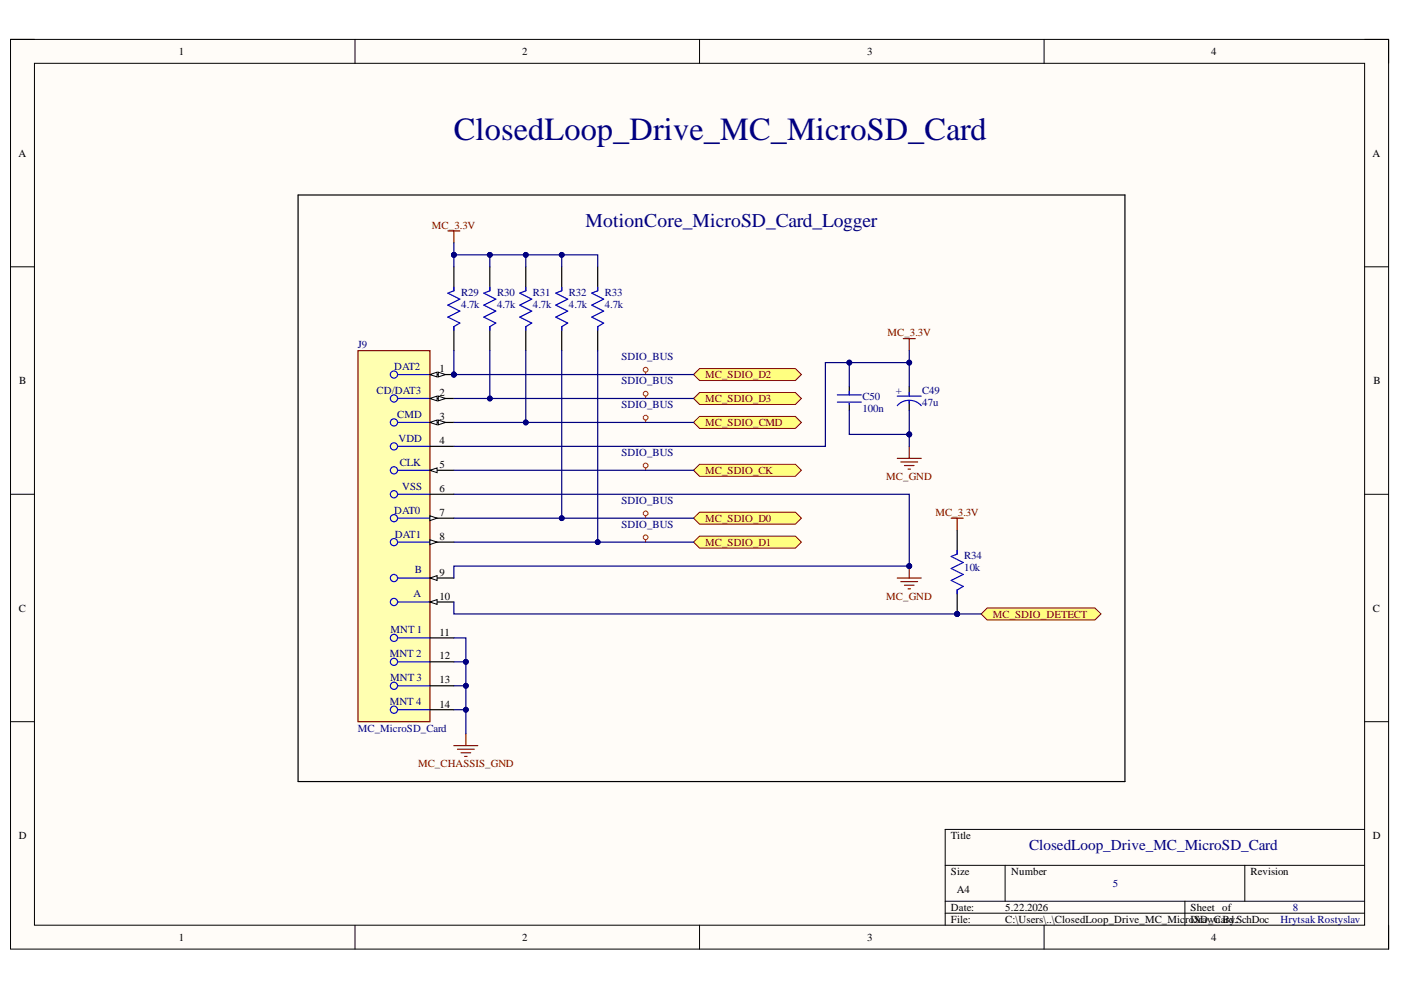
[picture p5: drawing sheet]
<svg xmlns="http://www.w3.org/2000/svg" width="297mm" height="210mm" viewBox="0 0 297 210" stroke-linecap="round" stroke-linejoin="round" font-family="sans-serif">
<defs><g id="words">
<text font-size="6.8" fill="#000080" x="96.2" y="29.7">ClosedLoop_Drive_MC_MicroSD_Card</text>
<text font-size="4.1" fill="#000080" x="124.1" y="48.1">MotionCore_MicroSD_Card_Logger</text>
<text font-size="3.2" fill="#000080" x="218.2" y="180.3">ClosedLoop_Drive_MC_MicroSD_Card</text>
<g font-size="2.3">
<text x="37.9" y="11.7">1</text>
<text x="110.7" y="11.7">2</text>
<text x="183.9" y="11.7">3</text>
<text x="256.8" y="11.7">4</text>
<text x="3.9" y="33.3">A</text>
<text x="291" y="33.3">A</text>
<text x="4.1" y="81.4">B</text>
<text x="93.2" y="78.9">1</text>
<text x="93.2" y="84">2</text>
<text x="291.2" y="81.4">B</text>
<text x="93.2" y="89.1">3</text>
<text x="93.2" y="94.2">4</text>
<text x="93.2" y="99.3">5</text>
<text x="93.2" y="104.3">6</text>
<text x="93.2" y="109.4">7</text>
<text x="93.2" y="114.5">8</text>
<text x="93.2" y="122.1">9</text>
<text x="4" y="129.7">C</text>
<text x="93.2" y="127.1">10</text>
<text x="291.1" y="129.7">C</text>
<text x="93.2" y="134.7">11</text>
<text x="93.2" y="139.8">12</text>
<text x="93.2" y="144.9">13</text>
<text x="93.2" y="150">14</text>
<text x="4" y="177.9">D</text>
<text x="201.6" y="177.9">Title</text>
<text x="291.1" y="177.9">D</text>
<text x="201.6" y="185.5">Size</text>
<text x="214.4" y="185.5">Number</text>
<text x="265.1" y="185.5">Revision</text>
<text x="202.9" y="189.3">A4</text>
<text x="201.6" y="193.1">Date:</text>
<text x="201.6" y="195.7">File:</text>
<text x="213.1" y="193.1">5.22.2026</text>
<text x="213.1" y="195.7">C:\Users\..\ClosedLoop_Drive_MC_MicroDSD_Card.SchDoc</text>
<text x="252.4" y="193.1">Sheet of</text>
<text x="254.1" y="195.7">rawn By:</text>
<text x="37.9" y="199.5">1</text>
<text x="110.7" y="199.5">2</text>
<text x="183.9" y="199.5">3</text>
<text x="256.8" y="199.5">4</text>
</g>
<g font-size="2.3" fill="#800000">
<text x="91.6" y="48.5">MC_3.3V</text>
<text x="188.2" y="71.3">MC_3.3V</text>
<text x="149.5" y="80.2">MC_SDIO_D2</text>
<text x="149.5" y="85.2">MC_SDIO_D3</text>
<text x="149.5" y="90.4">MC_SDIO_CMD</text>
<text x="149.5" y="100.5">MC_SDIO_CK</text>
<text x="187.9" y="101.8">MC_GND</text>
<text x="149.5" y="110.7">MC_SDIO_D0</text>
<text x="198.3" y="109.4">MC_3.3V</text>
<text x="149.5" y="115.7">MC_SDIO_D1</text>
<text x="187.9" y="127.1">MC_GND</text>
<text x="210.5" y="130.9">MC_SDIO_DETECT</text>
<text x="88.6" y="162.7">MC_CHASSIS_GND</text>
</g>
<g font-size="2.3" fill="#000080">
<text x="97.8" y="62.7">R29</text>
<text x="97.8" y="65.2">4.7k</text>
<text x="105.4" y="62.7">R30</text>
<text x="105.4" y="65.2">4.7k</text>
<text x="113" y="62.7">R31</text>
<text x="113" y="65.2">4.7k</text>
<text x="120.6" y="62.7">R32</text>
<text x="120.6" y="65.2">4.7k</text>
<text x="128.2" y="62.7">R33</text>
<text x="128.2" y="65.2">4.7k</text>
<text x="75.9" y="73.8">J9</text>
<text x="131.8" y="76.4">SDIO_BUS</text>
<text x="79.8" y="83.5">CD/DAT3</text>
<text x="83.6" y="78.4">DAT2</text>
<text x="131.8" y="81.4">SDIO_BUS</text>
<text x="189.9" y="83.5">+</text>
<text x="195.5" y="83.5">C49</text>
<text x="84.2" y="88.5">CMD</text>
<text x="131.8" y="86.5">SDIO_BUS</text>
<text x="182.8" y="84.7">C50</text>
<text x="182.8" y="87.3">100n</text>
<text x="195.5" y="86">47u</text>
<text x="84.5" y="93.7">VDD</text>
<text x="84.7" y="98.8">CLK</text>
<text x="131.8" y="96.7">SDIO_BUS</text>
<text x="85.2" y="103.8">VSS</text>
<text x="131.8" y="106.9">SDIO_BUS</text>
<text x="83.6" y="108.9">DAT0</text>
<text x="83.7" y="114">DAT1</text>
<text x="131.8" y="111.9">SDIO_BUS</text>
<text x="204.4" y="118.5">R34</text>
<text x="88" y="121.6">B</text>
<text x="204.4" y="121.1">10k</text>
<text x="87.7" y="126.6">A</text>
<text x="82.8" y="134.2">MNT 1</text>
<text x="82.6" y="139.3">MNT 2</text>
<text x="82.6" y="149.5">MNT 4</text>
<text x="82.7" y="144.4">MNT 3</text>
<text x="75.9" y="155.1">MC_MicroSD_Card</text>
<text x="236" y="188.1">5</text>
<text x="271.5" y="195.7">Hrytsak Rostyslav</text>
<text x="274.1" y="193.1">8</text>
</g>
</g></defs>
<path d="M2.2 8.4h292.2v192.8h-292.2z" fill-rule="evenodd" fill="#fffcf8"/>
<path d="M2.2 8.4h292.2v192.8h-292.2z" fill="none" stroke="#000" stroke-width=".21"/>
<path d="M7.3 13.4h282v182.8h-282z" fill-rule="evenodd" fill="#fffcf8"/>
<g fill="none" stroke="#000" stroke-width=".21">
<path d="M2.2 8.3h5.1M7.3 13.4h282v182.8h-282zM75.3 8.3v5.1M148.3 8.3v5.1M221.4 8.4v5M289.3 8.4h5.1v5M2.2 56.6h5.1M289.3 56.6h5.1M2.2 104.8h5.1M289.3 104.8h5.1M2.2 153h5.1M289.3 153h5.1"/>
<path d="M289.3 175.9h-88.9v20.3M75.3 196.2v5M148.3 196.2v5M200.4 183.5h88.9M200.4 191.1h88.9M200.4 193.6h88.9M213.1 183.5v7.6M221.4 196.2v5M251.2 191.1v5.1M263.9 183.5v7.6M294.4 196.2v5"/>
</g>
<circle cx="96.2" cy="79.4" r=".51" fill="#000080"/>
<circle cx="96.2" cy="79.4" r=".51" fill="none" stroke="#000080" stroke-width=".21"/>
<path d="M75.9 74.3h15.3v78.7h-15.3z" fill-rule="evenodd" fill="#ffffb0"/>
<path d="M75.9 74.3h15.3v78.7h-15.3z" fill="none" stroke="#800000" stroke-width=".25"/>
<g fill="none" stroke="#00f" stroke-width=".25">
<path d="M84.3 79.4h6.9M84.3 84.5h6.9M84.3 89.6h6.9M84.3 94.6h6.9M84.3 99.7h6.9M84.3 104.8h6.9M84.3 109.9h6.9M84.3 114.9h6.9M84.3 122.6h6.9M84.3 127.6h6.9M84.3 135.2h6.9M84.3 140.3h6.9"/>
<path d="M84.3 145.4h6.9M84.3 150.5h6.9"/>
<circle cx="83.5" cy="79.4" r=".76"/>
<circle cx="83.5" cy="84.5" r=".76"/>
<circle cx="83.5" cy="94.6" r=".76"/>
<circle cx="83.5" cy="99.7" r=".76"/>
<circle cx="83.5" cy="89.6" r=".76"/>
<circle cx="83.5" cy="109.9" r=".76"/>
<circle cx="83.5" cy="114.9" r=".76"/>
<circle cx="83.5" cy="104.8" r=".76"/>
<circle cx="83.5" cy="135.2" r=".76"/>
<circle cx="83.5" cy="127.6" r=".76"/>
<circle cx="83.5" cy="122.6" r=".76"/>
<circle cx="83.5" cy="140.3" r=".76"/>
<circle cx="83.5" cy="150.5" r=".76"/>
<circle cx="83.5" cy="145.4" r=".76"/>
</g>
<path d="M91.2 79.4h5" fill="none" stroke="#000" stroke-width=".25"/>
<path d="M91.2 79.4l1.5-.5v1z" fill="#f8fcff"/>
<path d="M91.2 79.4l1.5-.5v1z" fill="none" stroke="#000" stroke-width=".21"/>
<path d="M92.9 78.9l1.5 .5-1.5 .5z" fill="#f8fcff"/>
<path d="M92.9 78.9l1.5 .5-1.5 .5z" fill="none" stroke="#000" stroke-width=".21"/>
<circle cx="96.2" cy="79.4" r=".51" fill="#000080"/>
<circle cx="96.2" cy="79.4" r=".51" fill="none" stroke="#000080" stroke-width=".21"/>
<path d="M91.2 84.5h5" fill="none" stroke="#000" stroke-width=".25"/>
<path d="M91.2 84.5l1.5-.5v1z" fill="#f8fcff"/>
<path d="M91.2 84.5l1.5-.5v1z" fill="none" stroke="#000" stroke-width=".21"/>
<path d="M92.9 84l1.5 .5-1.5 .5z" fill="#f8fcff"/>
<path d="M92.9 84l1.5 .5-1.5 .5z" fill="none" stroke="#000" stroke-width=".21"/>
<path d="M91.2 89.6h5" fill="none" stroke="#000" stroke-width=".25"/>
<path d="M91.2 89.6l1.5-.5v1z" fill="#f8fcff"/>
<path d="M91.2 89.6l1.5-.5v1z" fill="none" stroke="#000" stroke-width=".21"/>
<path d="M92.9 89.1l1.5 .5-1.5 .5z" fill="#f8fcff"/>
<path d="M92.9 89.1l1.5 .5-1.5 .5z" fill="none" stroke="#000" stroke-width=".21"/>
<path d="M91.2 94.6h5M91.2 99.7h5" fill="none" stroke="#000" stroke-width=".25"/>
<path d="M91.2 99.7l1.5-.5v1z" fill="#f8fcff"/>
<path d="M91.2 99.7l1.5-.5v1z" fill="none" stroke="#000" stroke-width=".21"/>
<path d="M91.2 104.8h5M91.2 109.9h5" fill="none" stroke="#000" stroke-width=".25"/>
<path d="M91.2 109.4l1.5 .5-1.5 .5z" fill="#f8fcff"/>
<path d="M91.2 109.4l1.5 .5-1.5 .5z" fill="none" stroke="#000" stroke-width=".21"/>
<path d="M91.2 114.9h5" fill="none" stroke="#000" stroke-width=".25"/>
<path d="M91.2 114.4l1.5 .5-1.5 .6z" fill="#f8fcff"/>
<path d="M91.2 114.4l1.5 .5-1.5 .6z" fill="none" stroke="#000" stroke-width=".21"/>
<path d="M91.2 122.6h5" fill="none" stroke="#000" stroke-width=".25"/>
<path d="M91.2 122.6l1.5-.6v1.1z" fill="#f8fcff"/>
<path d="M91.2 122.6l1.5-.6v1.1z" fill="none" stroke="#000" stroke-width=".21"/>
<path d="M91.2 127.6h5" fill="none" stroke="#000" stroke-width=".25"/>
<path d="M91.2 127.6l1.5-.5v1z" fill="#f8fcff"/>
<path d="M91.2 127.6l1.5-.5v1z" fill="none" stroke="#000" stroke-width=".21"/>
<path d="M91.2 135.2h5M91.2 140.3h5M91.2 145.4h5M91.2 150.5h5" fill="none" stroke="#000" stroke-width=".25"/>
<path d="M190.2 122.6h5.1M191 123.3h3.6M191.8 124.1h2M192.5 124.8h.5M192.8 120v2.6" fill="none" stroke="#800000" stroke-width=".25"/>
<circle cx="192.8" cy="120" r=".51" fill="#000080"/>
<circle cx="192.8" cy="120" r=".51" fill="none" stroke="#000080" stroke-width=".21"/>
<circle cx="202.9" cy="130.2" r=".51" fill="#000080"/>
<circle cx="202.9" cy="130.2" r=".51" fill="none" stroke="#000080" stroke-width=".21"/>
<path d="M202.9 125.1v5.1" fill="none" stroke="#000" stroke-width=".25"/>
<circle cx="202.9" cy="130.2" r=".51" fill="#000080"/>
<circle cx="202.9" cy="130.2" r=".51" fill="none" stroke="#000080" stroke-width=".21"/>
<path d="M202.9 112.4v5.1" fill="none" stroke="#000" stroke-width=".25"/>
<path d="M202.9 116.7v.8l-1.2 .5 2.5 1.3-2.5 1.2 2.5 1.3-2.5 1.3 2.5 1.2-1.3 .8v.8" fill="none" stroke="#00f" stroke-width=".25"/>
<path d="M201.7 109.9h2.5M202.9 109.9v2.5" fill="none" stroke="#800000" stroke-width=".25"/>
<path d="M208 130.2l1.3-1.3h22.9l1.2 1.3-1.2 1.2h-22.9z" fill-rule="evenodd" fill="#ffff80"/>
<path d="M208 130.2l1.3-1.3h22.9l1.2 1.3-1.2 1.2h-22.9z" fill="none" stroke="#800000" stroke-width=".21"/>
<path d="M191.5 71.8h2.5M192.8 71.8v2.5M190.2 97.2h5.1M191 97.9h3.6M191.8 98.7h2M192.5 99.5h.5M192.8 94.6v2.6M96.2 158.1h5.1M97 158.9h3.5M97.8 159.6h2M98.8 155.6v2.5M98.5 160.4h.5" fill="none" stroke="#800000" stroke-width=".25"/>
<path d="M180.1 82v1.7M180.1 85.5v1.5M192.8 82v2M192.8 85v2" fill="none" stroke="#000" stroke-width=".25"/>
<path d="M177.5 83.7h5.1M177.5 85.3h5.1M180.1 83v.7M180.1 85.5v.3M190.2 86a3.4 3.4 0 0 1 5.1 0M190.2 84h5.1M192.8 83.2v.8M192.8 85v.5" fill="none" stroke="#00f" stroke-width=".25"/>
<path d="M147 99.7l1.3-1.3h20.3l1.3 1.3-1.3 1.3h-20.3z" fill-rule="evenodd" fill="#ffff80"/>
<path d="M147 99.7l1.3-1.3h20.3l1.3 1.3-1.3 1.3h-20.3z" fill="none" stroke="#800000" stroke-width=".21"/>
<path d="M147 79.4l1.3-1.3h20.3l1.3 1.3-1.3 1.3h-20.3z" fill-rule="evenodd" fill="#ffff80"/>
<path d="M147 79.4l1.3-1.3h20.3l1.3 1.3-1.3 1.3h-20.3z" fill="none" stroke="#800000" stroke-width=".21"/>
<path d="M147 84.5l1.3-1.3h20.3l1.3 1.3-1.3 1.3h-20.3z" fill-rule="evenodd" fill="#ffff80"/>
<path d="M147 84.5l1.3-1.3h20.3l1.3 1.3-1.3 1.3h-20.3z" fill="none" stroke="#800000" stroke-width=".21"/>
<path d="M147 89.6l1.3-1.3h20.3l1.3 1.3-1.3 1.2h-20.3z" fill-rule="evenodd" fill="#ffff80"/>
<path d="M147 89.6l1.3-1.3h20.3l1.3 1.3-1.3 1.2h-20.3z" fill="none" stroke="#800000" stroke-width=".21"/>
<path d="M147 109.9l1.3-1.3h20.3l1.3 1.3-1.3 1.2h-20.3z" fill-rule="evenodd" fill="#ffff80"/>
<path d="M147 109.9l1.3-1.3h20.3l1.3 1.3-1.3 1.2h-20.3z" fill="none" stroke="#800000" stroke-width=".21"/>
<path d="M147 114.9l1.3-1.2h20.3l1.3 1.2-1.3 1.3h-20.3z" fill-rule="evenodd" fill="#ffff80"/>
<path d="M147 114.9l1.3-1.2h20.3l1.3 1.2-1.3 1.3h-20.3z" fill="none" stroke="#800000" stroke-width=".21"/>
<path d="M63.2 41.3h175.3v124.4h-175.3zM96.2 56.6v5M103.9 56.6v5M111.5 56.6v5M119.1 56.6v5M126.7 56.6v5M96.2 69.3v5M103.9 69.3v5M111.5 69.3v5M119.1 69.3v5M126.7 69.3v5" fill="none" stroke="#000" stroke-width=".25"/>
<path d="M96.2 60.9v.7l-1.2 .6 2.5 1.2-2.5 1.3 2.5 1.3-2.5 1.2 2.5 1.3-1.3 .8v.7M103.9 60.9v.7l-1.3 .6 2.5 1.2-2.5 1.3 2.5 1.3-2.5 1.2 2.5 1.3-1.2 .8v.7M111.5 60.9v.7l-1.3 .6 2.5 1.2-2.5 1.3 2.5 1.3-2.5 1.2 2.5 1.3-1.2 .8v.7M119.1 60.9v.7l-1.3 .6 2.6 1.2-2.6 1.3 2.6 1.3-2.6 1.2 2.6 1.3-1.3 .8v.7M126.7 60.9v.7l-1.3 .6 2.6 1.2-2.6 1.3 2.6 1.3-2.6 1.2 2.6 1.3-1.3 .8v.7" fill="none" stroke="#00f" stroke-width=".25"/>
<path d="M95 49h2.5M96.2 49v2.5" fill="none" stroke="#800000" stroke-width=".25"/>
<g fill="none" stroke="#f00" stroke-width=".21">
<path d="M136.9 78.9v.5M136.9 84v.5M136.9 89.1v.5M136.9 99.2v.5M136.9 109.4v.5M136.9 114.4v.5"/>
<circle cx="136.9" cy="78.4" r=".51"/>
<circle cx="136.9" cy="88.5" r=".51"/>
<circle cx="136.9" cy="83.5" r=".51"/>
<circle cx="136.9" cy="98.7" r=".51"/>
<circle cx="136.9" cy="108.9" r=".51"/>
<circle cx="136.9" cy="113.9" r=".51"/>
</g>
<path d="M96.2 127.6v2.6h106.7" fill="none" stroke="#000080" stroke-width=".25"/>
<circle cx="202.9" cy="130.2" r=".51" fill="#000080"/>
<circle cx="202.9" cy="130.2" r=".51" fill="none" stroke="#000080" stroke-width=".21"/>
<path d="M202.9 130.2h5.1" fill="none" stroke="#000080" stroke-width=".25"/>
<circle cx="202.9" cy="130.2" r=".51" fill="#000080"/>
<circle cx="202.9" cy="130.2" r=".51" fill="none" stroke="#000080" stroke-width=".21"/>
<path d="M96.2 135.2h2.6v20.4" fill="none" stroke="#000080" stroke-width=".25"/>
<circle cx="98.8" cy="150.5" r=".51" fill="#000080"/>
<circle cx="98.8" cy="150.5" r=".51" fill="none" stroke="#000080" stroke-width=".21"/>
<circle cx="98.8" cy="145.4" r=".51" fill="#000080"/>
<circle cx="98.8" cy="145.4" r=".51" fill="none" stroke="#000080" stroke-width=".21"/>
<circle cx="98.8" cy="140.3" r=".51" fill="#000080"/>
<circle cx="98.8" cy="140.3" r=".51" fill="none" stroke="#000080" stroke-width=".21"/>
<path d="M96.2 140.3h2.6" fill="none" stroke="#000080" stroke-width=".25"/>
<circle cx="98.8" cy="140.3" r=".51" fill="#000080"/>
<circle cx="98.8" cy="140.3" r=".51" fill="none" stroke="#000080" stroke-width=".21"/>
<path d="M96.2 145.4h2.6" fill="none" stroke="#000080" stroke-width=".25"/>
<circle cx="98.8" cy="145.4" r=".51" fill="#000080"/>
<circle cx="98.8" cy="145.4" r=".51" fill="none" stroke="#000080" stroke-width=".21"/>
<path d="M96.2 150.5h2.6" fill="none" stroke="#000080" stroke-width=".25"/>
<circle cx="98.8" cy="150.5" r=".51" fill="#000080"/>
<circle cx="98.8" cy="150.5" r=".51" fill="none" stroke="#000080" stroke-width=".21"/>
<path d="M180.1 76.9v5.1" fill="none" stroke="#000080" stroke-width=".25"/>
<circle cx="180.1" cy="76.9" r=".51" fill="#000080"/>
<circle cx="180.1" cy="76.9" r=".51" fill="none" stroke="#000080" stroke-width=".21"/>
<path d="M192.8 87v5.1" fill="none" stroke="#000080" stroke-width=".25"/>
<circle cx="192.8" cy="92.1" r=".51" fill="#000080"/>
<circle cx="192.8" cy="92.1" r=".51" fill="none" stroke="#000080" stroke-width=".21"/>
<path d="M180.1 87v5.1h12.7" fill="none" stroke="#000080" stroke-width=".25"/>
<circle cx="192.8" cy="92.1" r=".51" fill="#000080"/>
<circle cx="192.8" cy="92.1" r=".51" fill="none" stroke="#000080" stroke-width=".21"/>
<path d="M96.2 104.8h96.6v15.2" fill="none" stroke="#000080" stroke-width=".25"/>
<circle cx="192.8" cy="120" r=".51" fill="#000080"/>
<circle cx="192.8" cy="120" r=".51" fill="none" stroke="#000080" stroke-width=".21"/>
<path d="M192.8 120h-96.6v2.6" fill="none" stroke="#000080" stroke-width=".25"/>
<circle cx="192.8" cy="120" r=".51" fill="#000080"/>
<circle cx="192.8" cy="120" r=".51" fill="none" stroke="#000080" stroke-width=".21"/>
<path d="M192.8 92.1v2.5" fill="none" stroke="#000080" stroke-width=".25"/>
<circle cx="192.8" cy="92.1" r=".51" fill="#000080"/>
<circle cx="192.8" cy="92.1" r=".51" fill="none" stroke="#000080" stroke-width=".21"/>
<path d="M96.2 89.6h50.8M96.2 99.7h50.8" fill="none" stroke="#000080" stroke-width=".25"/>
<circle cx="111.5" cy="89.6" r=".51" fill="#000080"/>
<circle cx="111.5" cy="89.6" r=".51" fill="none" stroke="#000080" stroke-width=".21"/>
<path d="M96.2 84.5h50.8" fill="none" stroke="#000080" stroke-width=".25"/>
<circle cx="103.9" cy="84.5" r=".51" fill="#000080"/>
<circle cx="103.9" cy="84.5" r=".51" fill="none" stroke="#000080" stroke-width=".21"/>
<path d="M96.2 79.4h50.8" fill="none" stroke="#000080" stroke-width=".25"/>
<circle cx="96.2" cy="79.4" r=".51" fill="#000080"/>
<circle cx="96.2" cy="79.4" r=".51" fill="none" stroke="#000080" stroke-width=".21"/>
<path d="M96.2 109.9h50.8" fill="none" stroke="#000080" stroke-width=".25"/>
<circle cx="119.1" cy="109.9" r=".51" fill="#000080"/>
<circle cx="119.1" cy="109.9" r=".51" fill="none" stroke="#000080" stroke-width=".21"/>
<path d="M96.2 114.9h50.8" fill="none" stroke="#000080" stroke-width=".25"/>
<circle cx="126.7" cy="114.9" r=".51" fill="#000080"/>
<circle cx="126.7" cy="114.9" r=".51" fill="none" stroke="#000080" stroke-width=".21"/>
<path d="M96.2 74.3v5.1" fill="none" stroke="#000080" stroke-width=".25"/>
<circle cx="96.2" cy="79.4" r=".51" fill="#000080"/>
<circle cx="96.2" cy="79.4" r=".51" fill="none" stroke="#000080" stroke-width=".21"/>
<path d="M111.5 74.3v15.3" fill="none" stroke="#000080" stroke-width=".25"/>
<circle cx="111.5" cy="89.6" r=".51" fill="#000080"/>
<circle cx="111.5" cy="89.6" r=".51" fill="none" stroke="#000080" stroke-width=".21"/>
<path d="M119.1 74.3v35.6" fill="none" stroke="#000080" stroke-width=".25"/>
<circle cx="119.1" cy="109.9" r=".51" fill="#000080"/>
<circle cx="119.1" cy="109.9" r=".51" fill="none" stroke="#000080" stroke-width=".21"/>
<path d="M126.7 74.3v40.6" fill="none" stroke="#000080" stroke-width=".25"/>
<circle cx="126.7" cy="114.9" r=".51" fill="#000080"/>
<circle cx="126.7" cy="114.9" r=".51" fill="none" stroke="#000080" stroke-width=".21"/>
<path d="M103.9 74.3v10.2" fill="none" stroke="#000080" stroke-width=".25"/>
<circle cx="103.9" cy="84.5" r=".51" fill="#000080"/>
<circle cx="103.9" cy="84.5" r=".51" fill="none" stroke="#000080" stroke-width=".21"/>
<path d="M192.8 74.3v2.6h-17.8v17.7h-78.8" fill="none" stroke="#000080" stroke-width=".25"/>
<circle cx="180.1" cy="76.9" r=".51" fill="#000080"/>
<circle cx="180.1" cy="76.9" r=".51" fill="none" stroke="#000080" stroke-width=".21"/>
<circle cx="192.8" cy="76.9" r=".51" fill="#000080"/>
<circle cx="192.8" cy="76.9" r=".51" fill="none" stroke="#000080" stroke-width=".21"/>
<path d="M192.8 76.9v5.1" fill="none" stroke="#000080" stroke-width=".25"/>
<circle cx="192.8" cy="76.9" r=".51" fill="#000080"/>
<circle cx="192.8" cy="76.9" r=".51" fill="none" stroke="#000080" stroke-width=".21"/>
<path d="M96.2 51.5v2.5" fill="none" stroke="#000080" stroke-width=".25"/>
<circle cx="96.2" cy="54" r=".51" fill="#000080"/>
<circle cx="96.2" cy="54" r=".51" fill="none" stroke="#000080" stroke-width=".21"/>
<path d="M96.2 54v2.6" fill="none" stroke="#000080" stroke-width=".25"/>
<circle cx="96.2" cy="54" r=".51" fill="#000080"/>
<circle cx="96.2" cy="54" r=".51" fill="none" stroke="#000080" stroke-width=".21"/>
<path d="M103.9 54v2.6" fill="none" stroke="#000080" stroke-width=".25"/>
<circle cx="103.9" cy="54" r=".51" fill="#000080"/>
<circle cx="103.9" cy="54" r=".51" fill="none" stroke="#000080" stroke-width=".21"/>
<path d="M111.5 54v2.6" fill="none" stroke="#000080" stroke-width=".25"/>
<circle cx="111.5" cy="54" r=".51" fill="#000080"/>
<circle cx="111.5" cy="54" r=".51" fill="none" stroke="#000080" stroke-width=".21"/>
<path d="M119.1 54v2.6" fill="none" stroke="#000080" stroke-width=".25"/>
<circle cx="119.1" cy="54" r=".51" fill="#000080"/>
<circle cx="119.1" cy="54" r=".51" fill="none" stroke="#000080" stroke-width=".21"/>
<path d="M96.2 54h30.5v2.6" fill="none" stroke="#000080" stroke-width=".25"/>
<circle cx="119.1" cy="54" r=".51" fill="#000080"/>
<circle cx="119.1" cy="54" r=".51" fill="none" stroke="#000080" stroke-width=".21"/>
<circle cx="111.5" cy="54" r=".51" fill="#000080"/>
<circle cx="111.5" cy="54" r=".51" fill="none" stroke="#000080" stroke-width=".21"/>
<circle cx="103.9" cy="54" r=".51" fill="#000080"/>
<circle cx="103.9" cy="54" r=".51" fill="none" stroke="#000080" stroke-width=".21"/>
<circle cx="96.2" cy="54" r=".51" fill="#000080"/>
<circle cx="96.2" cy="54" r=".51" fill="none" stroke="#000080" stroke-width=".21"/>
<use href="#words"/>
</svg>
